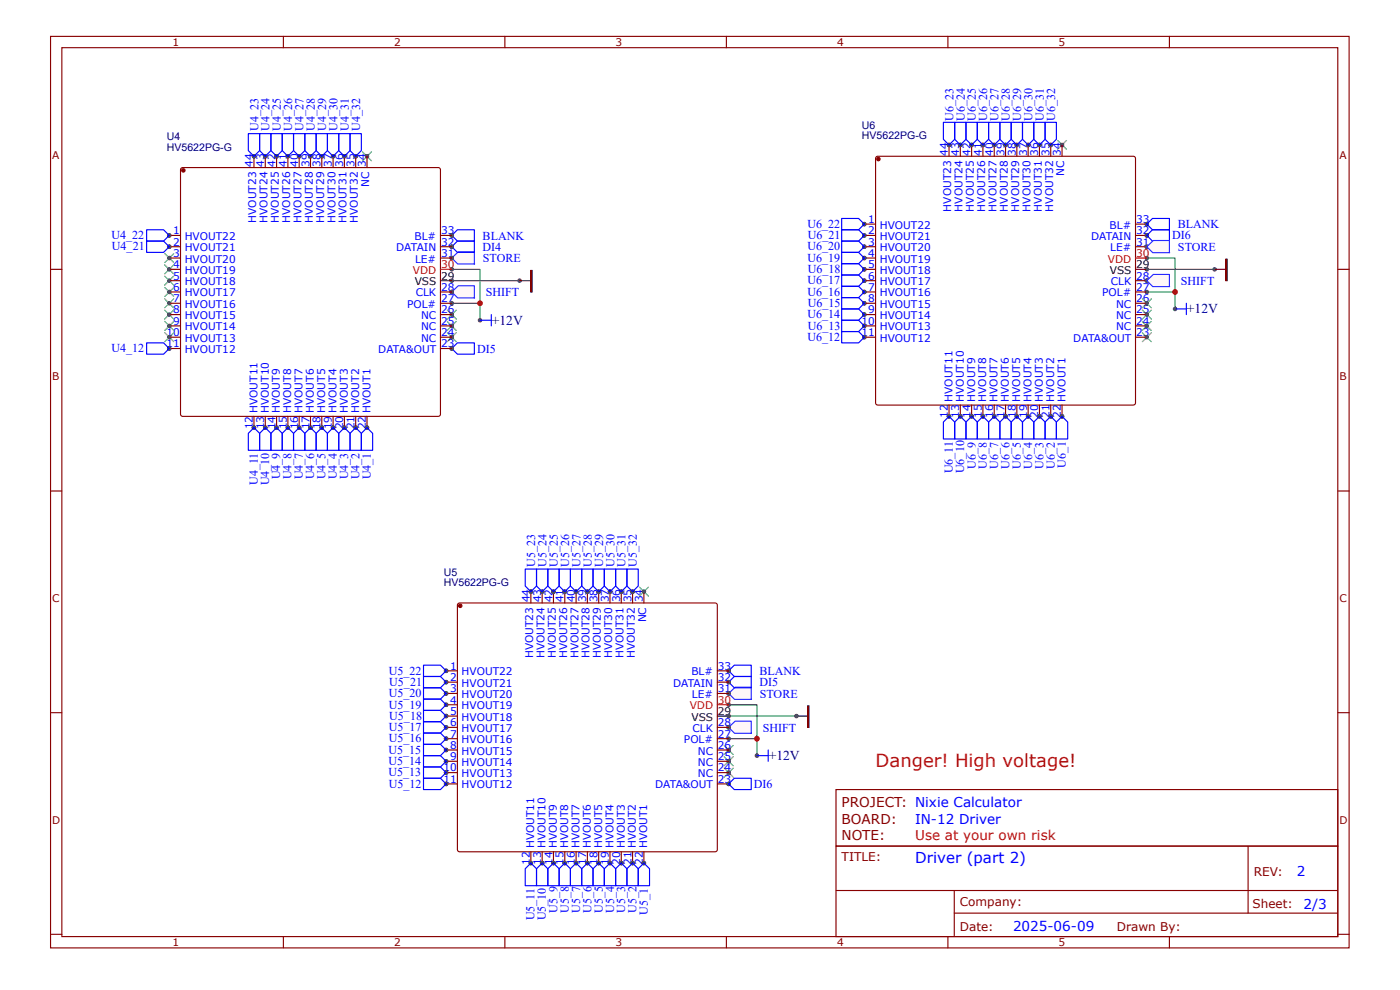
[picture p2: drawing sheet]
<svg xmlns="http://www.w3.org/2000/svg" width="297mm" height="210mm" viewBox="0 0 297 210" stroke-linecap="round" stroke-linejoin="round" font-family="sans-serif">
<defs><g id="words">
<text font-size="3.8" fill="#f00" x="185.8" y="162.6">Danger! High voltage!</text>
<text font-size="3.2" fill="#00f" x="194.1" y="183">Driver (part 2)</text>
<g font-size="2.9" fill="#000080">
<text x="104.4" y="68.8">+12V</text>
<text x="251.8" y="66.4">+12V</text>
<text x="163.1" y="161.1">+12V</text>
</g>
<g font-size="2.9" fill="#800">
<text x="178.6" y="171">PROJECT: Nixie Calculator</text>
<text x="178.6" y="174.6">BOARD:</text>
<text x="178.6" y="178.2">NOTE:</text>
</g>
<g font-size="2.9" fill="#00f">
<text x="194.1" y="174.6">IN-12 Driver</text>
<text x="275.1" y="185.7">2</text>
<text x="214.9" y="197.5">2025-06-09</text>
<text x="276.5" y="192.7">2/3</text>
</g>
<text font-size="2.9" fill="#f00" x="194.1" y="178.2">Use at your own risk</text>
<g font-size="2.6" fill="#00f">
<text x="54.8" y="27.8" transform="rotate(-90 54.8 27.8)">U4_23</text>
<text x="57.2" y="27.8" transform="rotate(-90 57.2 27.8)">U4_24</text>
<text x="59.6" y="27.8" transform="rotate(-90 59.6 27.8)">U4_25</text>
<text x="62" y="27.8" transform="rotate(-90 62 27.8)">U4_26</text>
<text x="64.4" y="27.8" transform="rotate(-90 64.4 27.8)">U4_27</text>
<text x="66.8" y="27.8" transform="rotate(-90 66.8 27.8)">U4_28</text>
<text x="69.2" y="27.8" transform="rotate(-90 69.2 27.8)">U4_29</text>
<text x="71.6" y="27.8" transform="rotate(-90 71.6 27.8)">U4_30</text>
<text x="74" y="27.8" transform="rotate(-90 74 27.8)">U4_31</text>
<text x="76.4" y="27.8" transform="rotate(-90 76.4 27.8)">U4_32</text>
<text x="202.3" y="25.6" transform="rotate(-90 202.3 25.6)">U6_23</text>
<text x="204.7" y="25.6" transform="rotate(-90 204.7 25.6)">U6_24</text>
<text x="207.1" y="25.6" transform="rotate(-90 207.1 25.6)">U6_25</text>
<text x="209.5" y="25.6" transform="rotate(-90 209.5 25.6)">U6_26</text>
<text x="211.9" y="25.6" transform="rotate(-90 211.9 25.6)">U6_27</text>
<text x="214.2" y="25.6" transform="rotate(-90 214.2 25.6)">U6_28</text>
<text x="216.6" y="25.6" transform="rotate(-90 216.6 25.6)">U6_29</text>
<text x="219" y="25.6" transform="rotate(-90 219 25.6)">U6_30</text>
<text x="221.4" y="25.6" transform="rotate(-90 221.4 25.6)">U6_31</text>
<text x="223.8" y="25.6" transform="rotate(-90 223.8 25.6)">U6_32</text>
<text x="23.7" y="50.7">U4_22</text>
<text x="23.7" y="53.1">U4_21</text>
<text x="102.3" y="53.2">DI4</text>
<text x="102.4" y="50.8">BLANK</text>
<text x="171.3" y="53.1">U6_20</text>
<text x="171.3" y="48.3">U6_22</text>
<text x="171.4" y="50.7">U6_21</text>
<text x="248.6" y="50.8">DI6</text>
<text x="249.8" y="48.4">BLANK</text>
<text x="249.9" y="53.2">STORE</text>
<text x="102.5" y="55.6">STORE</text>
<text x="171.3" y="55.5">U6_19</text>
<text x="171.4" y="57.9">U6_18</text>
<text x="103.1" y="62.8">SHIFT</text>
<text x="171.3" y="62.7">U6_16</text>
<text x="171.3" y="60.3">U6_17</text>
<text x="171.4" y="65.1">U6_15</text>
<text x="250.5" y="60.4">SHIFT</text>
<text x="171.3" y="67.5">U6_14</text>
<text x="171.4" y="69.9">U6_13</text>
<text x="23.7" y="74.7">U4_12</text>
<text x="101.2" y="74.8">DI5</text>
<text x="171.3" y="72.3">U6_12</text>
<text x="59.5" y="101.6" transform="rotate(-90 59.5 101.6)">U4_9</text>
<text x="61.9" y="101.6" transform="rotate(-90 61.9 101.6)">U4_8</text>
<text x="64.3" y="101.6" transform="rotate(-90 64.3 101.6)">U4_7</text>
<text x="66.7" y="101.6" transform="rotate(-90 66.7 101.6)">U4_6</text>
<text x="69.1" y="101.6" transform="rotate(-90 69.1 101.6)">U4_5</text>
<text x="71.5" y="101.6" transform="rotate(-90 71.5 101.6)">U4_4</text>
<text x="73.9" y="101.6" transform="rotate(-90 73.9 101.6)">U4_3</text>
<text x="76.3" y="101.6" transform="rotate(-90 76.3 101.6)">U4_2</text>
<text x="78.7" y="101.6" transform="rotate(-90 78.7 101.6)">U4_1</text>
<text x="202.1" y="100.3" transform="rotate(-90 202.1 100.3)">U6_11</text>
<text x="204.5" y="100.3" transform="rotate(-90 204.5 100.3)">U6_10</text>
<text x="207" y="99.5" transform="rotate(-90 207 99.5)">U6_9</text>
<text x="209.4" y="99.5" transform="rotate(-90 209.4 99.5)">U6_8</text>
<text x="211.8" y="99.5" transform="rotate(-90 211.8 99.5)">U6_7</text>
<text x="214.2" y="99.5" transform="rotate(-90 214.2 99.5)">U6_6</text>
<text x="216.6" y="99.5" transform="rotate(-90 216.6 99.5)">U6_5</text>
<text x="219" y="99.5" transform="rotate(-90 219 99.5)">U6_4</text>
<text x="221.4" y="99.5" transform="rotate(-90 221.4 99.5)">U6_3</text>
<text x="223.8" y="99.5" transform="rotate(-90 223.8 99.5)">U6_2</text>
<text x="226.1" y="99.2" transform="rotate(-90 226.1 99.2)">U6_1</text>
<text x="54.7" y="102.8" transform="rotate(-90 54.7 102.8)">U4_11</text>
<text x="57.1" y="102.9" transform="rotate(-90 57.1 102.9)">U4_10</text>
<text x="113.5" y="120.2" transform="rotate(-90 113.5 120.2)">U5_23</text>
<text x="115.9" y="120.2" transform="rotate(-90 115.9 120.2)">U5_24</text>
<text x="118.3" y="120.2" transform="rotate(-90 118.3 120.2)">U5_25</text>
<text x="120.7" y="120.2" transform="rotate(-90 120.7 120.2)">U5_26</text>
<text x="123.1" y="120.2" transform="rotate(-90 123.1 120.2)">U5_27</text>
<text x="125.5" y="120.2" transform="rotate(-90 125.5 120.2)">U5_28</text>
<text x="127.9" y="120.2" transform="rotate(-90 127.9 120.2)">U5_29</text>
<text x="130.3" y="120.2" transform="rotate(-90 130.3 120.2)">U5_30</text>
<text x="132.7" y="120.2" transform="rotate(-90 132.7 120.2)">U5_31</text>
<text x="135.1" y="120.2" transform="rotate(-90 135.1 120.2)">U5_32</text>
<text x="82.5" y="143">U5_22</text>
<text x="161.1" y="143.1">BLANK</text>
<text x="82.5" y="147.8">U5_20</text>
<text x="82.6" y="145.4">U5_21</text>
<text x="161.2" y="145.5">DI5</text>
<text x="161.2" y="147.9">STORE</text>
<text x="82.5" y="155">U5_17</text>
<text x="82.5" y="150.2">U5_19</text>
<text x="82.6" y="152.6">U5_18</text>
<text x="161.8" y="155.1">SHIFT</text>
<text x="82.4" y="159.8">U5_15</text>
<text x="82.5" y="157.4">U5_16</text>
<text x="82.4" y="164.6">U5_13</text>
<text x="82.4" y="162.2">U5_14</text>
<text x="82.5" y="167">U5_12</text>
<text x="159.9" y="167">DI6</text>
<text x="113.4" y="195.1" transform="rotate(-90 113.4 195.1)">U5_11</text>
<text x="115.8" y="195.1" transform="rotate(-90 115.8 195.1)">U5_10</text>
<text x="118.3" y="193.6" transform="rotate(-90 118.3 193.6)">U5_9</text>
<text x="120.7" y="193.6" transform="rotate(-90 120.7 193.6)">U5_8</text>
<text x="123.1" y="193.6" transform="rotate(-90 123.1 193.6)">U5_7</text>
<text x="125.5" y="193.6" transform="rotate(-90 125.5 193.6)">U5_6</text>
<text x="127.9" y="193.6" transform="rotate(-90 127.9 193.6)">U5_5</text>
<text x="130.3" y="193.6" transform="rotate(-90 130.3 193.6)">U5_4</text>
<text x="132.7" y="193.6" transform="rotate(-90 132.7 193.6)">U5_3</text>
<text x="135.1" y="193.6" transform="rotate(-90 135.1 193.6)">U5_2</text>
<text x="137.4" y="193.9" transform="rotate(-90 137.4 193.9)">U5_1</text>
</g>
<g font-size="2.6" fill="#800">
<text x="178.6" y="182.5">TITLE:</text>
<text x="266" y="185.7">REV:</text>
<text x="203.6" y="197.4">Date:</text>
<text x="203.6" y="192.2">Company:</text>
<text x="237" y="197.4">Drawn By:</text>
<text x="265.7" y="192.6">Sheet:</text>
</g>
<g font-size="2.2" fill="#800">
<text x="36.6" y="9.8">1</text>
<text x="83.6" y="9.8">2</text>
<text x="130.6" y="9.8">3</text>
<text x="177.6" y="9.8">4</text>
<text x="224.6" y="9.8">5</text>
<text x="11.1" y="33.6">A</text>
<text x="284.2" y="33.6">A</text>
<text x="11.1" y="80.6">B</text>
<text x="284.2" y="80.6">B</text>
<text x="11.1" y="127.6">C</text>
<text x="284.2" y="127.6">C</text>
<text x="11.1" y="174.6">D</text>
<text x="284.2" y="174.6">D</text>
<text x="36.6" y="200.6">1</text>
<text x="83.6" y="200.6">2</text>
<text x="130.6" y="200.6">3</text>
<text x="177.6" y="200.6">4</text>
<text x="224.6" y="200.6">5</text>
</g>
<g font-size="2.2" fill="#000080">
<text x="35.4" y="29.7">U4</text>
<text x="182.9" y="29.5">HV5622PG-G</text>
<text x="182.9" y="27.3">U6</text>
<text x="35.4" y="31.9">HV5622PG-G</text>
<text x="94.2" y="124.2">HV5622PG-G</text>
<text x="94.2" y="122.1">U5</text>
</g>
<g font-size="2.2" fill="#00f">
<text x="53.6" y="35.4" transform="rotate(-90 53.6 35.4)">44</text>
<text x="56" y="35.4" transform="rotate(-90 56 35.4)">43</text>
<text x="58.4" y="35.4" transform="rotate(-90 58.4 35.4)">42</text>
<text x="60.8" y="35.4" transform="rotate(-90 60.8 35.4)">41</text>
<text x="63.2" y="35.4" transform="rotate(-90 63.2 35.4)">40</text>
<text x="65.6" y="35.4" transform="rotate(-90 65.6 35.4)">39</text>
<text x="68" y="35.4" transform="rotate(-90 68 35.4)">38</text>
<text x="70.4" y="35.4" transform="rotate(-90 70.4 35.4)">37</text>
<text x="72.8" y="35.4" transform="rotate(-90 72.8 35.4)">36</text>
<text x="75.2" y="35.4" transform="rotate(-90 75.2 35.4)">35</text>
<text x="77.6" y="35.4" transform="rotate(-90 77.6 35.4)">34</text>
<text x="201.1" y="33" transform="rotate(-90 201.1 33)">44</text>
<text x="203.5" y="33" transform="rotate(-90 203.5 33)">43</text>
<text x="205.9" y="33" transform="rotate(-90 205.9 33)">42</text>
<text x="208.3" y="33" transform="rotate(-90 208.3 33)">41</text>
<text x="210.7" y="33" transform="rotate(-90 210.7 33)">40</text>
<text x="213.1" y="33" transform="rotate(-90 213.1 33)">39</text>
<text x="215.5" y="33" transform="rotate(-90 215.5 33)">38</text>
<text x="217.9" y="33" transform="rotate(-90 217.9 33)">37</text>
<text x="220.3" y="33" transform="rotate(-90 220.3 33)">36</text>
<text x="222.7" y="33" transform="rotate(-90 222.7 33)">35</text>
<text x="225.1" y="33" transform="rotate(-90 225.1 33)">34</text>
<text x="78.3" y="39.7" transform="rotate(-90 78.3 39.7)">NC</text>
<text x="225.8" y="37.3" transform="rotate(-90 225.8 37.3)">NC</text>
<text x="54.4" y="47.2" transform="rotate(-90 54.4 47.2)">HVOUT23</text>
<text x="56.8" y="47.2" transform="rotate(-90 56.8 47.2)">HVOUT24</text>
<text x="59.2" y="47.2" transform="rotate(-90 59.2 47.2)">HVOUT25</text>
<text x="61.6" y="47.2" transform="rotate(-90 61.6 47.2)">HVOUT26</text>
<text x="64" y="47.2" transform="rotate(-90 64 47.2)">HVOUT27</text>
<text x="66.4" y="47.2" transform="rotate(-90 66.4 47.2)">HVOUT28</text>
<text x="68.7" y="47.2" transform="rotate(-90 68.7 47.2)">HVOUT29</text>
<text x="71.1" y="47.2" transform="rotate(-90 71.1 47.2)">HVOUT30</text>
<text x="73.5" y="47.2" transform="rotate(-90 73.5 47.2)">HVOUT31</text>
<text x="75.9" y="47.2" transform="rotate(-90 75.9 47.2)">HVOUT32</text>
<text x="184.2" y="47.3">1</text>
<text x="201.8" y="44.9" transform="rotate(-90 201.8 44.9)">HVOUT23</text>
<text x="204.2" y="44.8" transform="rotate(-90 204.2 44.8)">HVOUT24</text>
<text x="206.6" y="44.9" transform="rotate(-90 206.6 44.9)">HVOUT25</text>
<text x="209" y="44.8" transform="rotate(-90 209 44.8)">HVOUT26</text>
<text x="211.4" y="44.8" transform="rotate(-90 211.4 44.8)">HVOUT27</text>
<text x="213.8" y="44.9" transform="rotate(-90 213.8 44.9)">HVOUT28</text>
<text x="216.2" y="44.8" transform="rotate(-90 216.2 44.8)">HVOUT29</text>
<text x="218.6" y="44.9" transform="rotate(-90 218.6 44.9)">HVOUT30</text>
<text x="221" y="44.8" transform="rotate(-90 221 44.8)">HVOUT31</text>
<text x="223.4" y="44.8" transform="rotate(-90 223.4 44.8)">HVOUT32</text>
<text x="241" y="47.3">33</text>
<text x="36.8" y="49.7">1</text>
<text x="36.8" y="52.1">2</text>
<text x="39.2" y="50.9">HVOUT22</text>
<text x="39.2" y="53.3">HVOUT21</text>
<text x="84" y="53.3">DATAIN</text>
<text x="87.9" y="50.9">BL#</text>
<text x="93.6" y="52.1">32</text>
<text x="93.6" y="49.7">33</text>
<text x="184.2" y="49.7">2</text>
<text x="184.2" y="52.1">3</text>
<text x="186.6" y="48.5">HVOUT22</text>
<text x="186.6" y="50.9">HVOUT21</text>
<text x="186.6" y="53.3">HVOUT20</text>
<text x="231.5" y="50.9">DATAIN</text>
<text x="235.4" y="48.5">BL#</text>
<text x="235.5" y="53.3">LE#</text>
<text x="241" y="52.1">31</text>
<text x="241" y="49.7">32</text>
<text x="36.8" y="54.5">3</text>
<text x="36.8" y="56.9">4</text>
<text x="36.8" y="59.3">5</text>
<text x="39.2" y="55.7">HVOUT20</text>
<text x="39.2" y="58.1">HVOUT19</text>
<text x="88.1" y="55.7">LE#</text>
<text x="93.6" y="54.5">31</text>
<text x="184.2" y="54.5">4</text>
<text x="184.2" y="56.9">5</text>
<text x="184.2" y="59.3">6</text>
<text x="186.6" y="55.7">HVOUT19</text>
<text x="186.6" y="58.1">HVOUT18</text>
<text x="241" y="59.3">28</text>
<text x="36.8" y="61.7">6</text>
<text x="36.8" y="64.1">7</text>
<text x="39.2" y="60.5">HVOUT18</text>
<text x="39.2" y="62.9">HVOUT17</text>
<text x="39.2" y="65.3">HVOUT16</text>
<text x="86.4" y="65.3">POL#</text>
<text x="88.2" y="62.9">CLK</text>
<text x="93.6" y="64.1">27</text>
<text x="93.6" y="61.7">28</text>
<text x="184.2" y="61.7">7</text>
<text x="184.2" y="64.1">8</text>
<text x="186.6" y="60.5">HVOUT17</text>
<text x="186.6" y="62.9">HVOUT16</text>
<text x="186.6" y="65.3">HVOUT15</text>
<text x="233.8" y="62.9">POL#</text>
<text x="235.7" y="60.5">CLK</text>
<text x="236.8" y="65.3">NC</text>
<text x="241" y="64.1">26</text>
<text x="241" y="61.7">27</text>
<text x="35.3" y="71.3">10</text>
<text x="36.8" y="66.5">8</text>
<text x="36.8" y="68.9">9</text>
<text x="39.2" y="67.7">HVOUT15</text>
<text x="39.2" y="70.1">HVOUT14</text>
<text x="89.3" y="70.1">NC</text>
<text x="89.3" y="67.7">NC</text>
<text x="93.6" y="71.3">24</text>
<text x="93.6" y="68.9">25</text>
<text x="93.6" y="66.5">26</text>
<text x="182.8" y="68.9">10</text>
<text x="182.8" y="71.3">11</text>
<text x="184.2" y="66.5">9</text>
<text x="186.6" y="67.7">HVOUT14</text>
<text x="186.6" y="70.1">HVOUT13</text>
<text x="236.8" y="70.1">NC</text>
<text x="236.8" y="67.7">NC</text>
<text x="241" y="71.3">23</text>
<text x="241" y="68.9">24</text>
<text x="241" y="66.5">25</text>
<text x="35.3" y="73.7">11</text>
<text x="39.2" y="72.5">HVOUT13</text>
<text x="39.2" y="74.8">HVOUT12</text>
<text x="80.2" y="74.8">DATA&amp;OUT</text>
<text x="89.3" y="72.5">NC</text>
<text x="93.6" y="73.7">23</text>
<text x="186.6" y="72.5">HVOUT12</text>
<text x="227.7" y="72.5">DATA&amp;OUT</text>
<text x="54.6" y="87.6" transform="rotate(-90 54.6 87.6)">HVOUT11</text>
<text x="57" y="87.6" transform="rotate(-90 57 87.6)">HVOUT10</text>
<text x="59.4" y="87.6" transform="rotate(-90 59.4 87.6)">HVOUT9</text>
<text x="61.8" y="87.6" transform="rotate(-90 61.8 87.6)">HVOUT8</text>
<text x="64.2" y="87.6" transform="rotate(-90 64.2 87.6)">HVOUT7</text>
<text x="66.6" y="87.6" transform="rotate(-90 66.6 87.6)">HVOUT6</text>
<text x="69" y="87.6" transform="rotate(-90 69 87.6)">HVOUT5</text>
<text x="71.4" y="87.6" transform="rotate(-90 71.4 87.6)">HVOUT4</text>
<text x="73.8" y="87.6" transform="rotate(-90 73.8 87.6)">HVOUT3</text>
<text x="76.2" y="87.6" transform="rotate(-90 76.2 87.6)">HVOUT2</text>
<text x="78.6" y="87.6" transform="rotate(-90 78.6 87.6)">HVOUT1</text>
<text x="201.1" y="88.6" transform="rotate(-90 201.1 88.6)">12</text>
<text x="202.1" y="85.2" transform="rotate(-90 202.1 85.2)">HVOUT11</text>
<text x="203.5" y="88.6" transform="rotate(-90 203.5 88.6)">13</text>
<text x="204.5" y="85.2" transform="rotate(-90 204.5 85.2)">HVOUT10</text>
<text x="205.9" y="88.6" transform="rotate(-90 205.9 88.6)">14</text>
<text x="206.9" y="85.2" transform="rotate(-90 206.9 85.2)">HVOUT9</text>
<text x="208.3" y="88.6" transform="rotate(-90 208.3 88.6)">15</text>
<text x="209.3" y="85.2" transform="rotate(-90 209.3 85.2)">HVOUT8</text>
<text x="210.7" y="88.6" transform="rotate(-90 210.7 88.6)">16</text>
<text x="211.6" y="85.2" transform="rotate(-90 211.6 85.2)">HVOUT7</text>
<text x="213.1" y="88.6" transform="rotate(-90 213.1 88.6)">17</text>
<text x="214" y="85.2" transform="rotate(-90 214 85.2)">HVOUT6</text>
<text x="215.5" y="88.6" transform="rotate(-90 215.5 88.6)">18</text>
<text x="216.4" y="85.2" transform="rotate(-90 216.4 85.2)">HVOUT5</text>
<text x="217.9" y="88.6" transform="rotate(-90 217.9 88.6)">19</text>
<text x="218.8" y="85.2" transform="rotate(-90 218.8 85.2)">HVOUT4</text>
<text x="220.3" y="88.6" transform="rotate(-90 220.3 88.6)">20</text>
<text x="221.2" y="85.2" transform="rotate(-90 221.2 85.2)">HVOUT3</text>
<text x="222.7" y="88.6" transform="rotate(-90 222.7 88.6)">21</text>
<text x="223.6" y="85.2" transform="rotate(-90 223.6 85.2)">HVOUT2</text>
<text x="225.1" y="88.6" transform="rotate(-90 225.1 88.6)">22</text>
<text x="226" y="85.2" transform="rotate(-90 226 85.2)">HVOUT1</text>
<text x="53.6" y="91" transform="rotate(-90 53.6 91)">12</text>
<text x="56" y="91" transform="rotate(-90 56 91)">13</text>
<text x="58.4" y="91" transform="rotate(-90 58.4 91)">14</text>
<text x="60.8" y="91" transform="rotate(-90 60.8 91)">15</text>
<text x="63.2" y="91" transform="rotate(-90 63.2 91)">16</text>
<text x="65.6" y="91" transform="rotate(-90 65.6 91)">17</text>
<text x="68" y="91" transform="rotate(-90 68 91)">18</text>
<text x="70.4" y="91" transform="rotate(-90 70.4 91)">19</text>
<text x="72.8" y="91" transform="rotate(-90 72.8 91)">20</text>
<text x="75.2" y="91" transform="rotate(-90 75.2 91)">21</text>
<text x="77.6" y="91" transform="rotate(-90 77.6 91)">22</text>
<text x="112.4" y="127.7" transform="rotate(-90 112.4 127.7)">44</text>
<text x="114.8" y="127.7" transform="rotate(-90 114.8 127.7)">43</text>
<text x="117.2" y="127.7" transform="rotate(-90 117.2 127.7)">42</text>
<text x="119.6" y="127.7" transform="rotate(-90 119.6 127.7)">41</text>
<text x="122" y="127.7" transform="rotate(-90 122 127.7)">40</text>
<text x="124.4" y="127.7" transform="rotate(-90 124.4 127.7)">39</text>
<text x="126.8" y="127.7" transform="rotate(-90 126.8 127.7)">38</text>
<text x="129.2" y="127.7" transform="rotate(-90 129.2 127.7)">37</text>
<text x="131.6" y="127.7" transform="rotate(-90 131.6 127.7)">36</text>
<text x="134" y="127.7" transform="rotate(-90 134 127.7)">35</text>
<text x="136.4" y="127.7" transform="rotate(-90 136.4 127.7)">34</text>
<text x="137.1" y="132" transform="rotate(-90 137.1 132)">NC</text>
<text x="95.5" y="142">1</text>
<text x="97.9" y="143.2">HVOUT22</text>
<text x="113.1" y="139.6" transform="rotate(-90 113.1 139.6)">HVOUT23</text>
<text x="115.5" y="139.6" transform="rotate(-90 115.5 139.6)">HVOUT24</text>
<text x="117.9" y="139.6" transform="rotate(-90 117.9 139.6)">HVOUT25</text>
<text x="120.3" y="139.6" transform="rotate(-90 120.3 139.6)">HVOUT26</text>
<text x="122.7" y="139.6" transform="rotate(-90 122.7 139.6)">HVOUT27</text>
<text x="125.1" y="139.6" transform="rotate(-90 125.1 139.6)">HVOUT28</text>
<text x="127.5" y="139.6" transform="rotate(-90 127.5 139.6)">HVOUT29</text>
<text x="129.9" y="139.6" transform="rotate(-90 129.9 139.6)">HVOUT30</text>
<text x="132.3" y="139.6" transform="rotate(-90 132.3 139.6)">HVOUT31</text>
<text x="134.7" y="139.6" transform="rotate(-90 134.7 139.6)">HVOUT32</text>
<text x="146.7" y="143.2">BL#</text>
<text x="152.3" y="142">33</text>
<text x="95.5" y="144.4">2</text>
<text x="95.5" y="146.8">3</text>
<text x="95.5" y="149.2">4</text>
<text x="97.9" y="145.6">HVOUT21</text>
<text x="97.9" y="148">HVOUT20</text>
<text x="142.8" y="145.6">DATAIN</text>
<text x="146.8" y="148">LE#</text>
<text x="152.3" y="146.8">31</text>
<text x="152.3" y="144.4">32</text>
<text x="95.5" y="151.6">5</text>
<text x="95.5" y="154">6</text>
<text x="97.9" y="150.4">HVOUT19</text>
<text x="97.9" y="152.8">HVOUT18</text>
<text x="97.9" y="155.2">HVOUT17</text>
<text x="146.9" y="155.2">CLK</text>
<text x="152.3" y="154">28</text>
<text x="95.5" y="156.4">7</text>
<text x="95.5" y="158.8">8</text>
<text x="95.5" y="161.2">9</text>
<text x="97.9" y="157.6">HVOUT16</text>
<text x="97.9" y="160">HVOUT15</text>
<text x="145.1" y="157.6">POL#</text>
<text x="148.1" y="160">NC</text>
<text x="152.3" y="161.2">25</text>
<text x="152.3" y="158.8">26</text>
<text x="152.3" y="156.4">27</text>
<text x="94.1" y="163.6">10</text>
<text x="94.1" y="166">11</text>
<text x="97.9" y="162.4">HVOUT14</text>
<text x="97.9" y="164.8">HVOUT13</text>
<text x="97.9" y="167.2">HVOUT12</text>
<text x="139" y="167.2">DATA&amp;OUT</text>
<text x="148.1" y="164.8">NC</text>
<text x="148.1" y="162.4">NC</text>
<text x="152.3" y="166">23</text>
<text x="152.3" y="163.6">24</text>
<text x="113.3" y="179.9" transform="rotate(-90 113.3 179.9)">HVOUT11</text>
<text x="115.7" y="179.9" transform="rotate(-90 115.7 179.9)">HVOUT10</text>
<text x="118.1" y="179.9" transform="rotate(-90 118.1 179.9)">HVOUT9</text>
<text x="120.5" y="179.9" transform="rotate(-90 120.5 179.9)">HVOUT8</text>
<text x="122.9" y="179.9" transform="rotate(-90 122.9 179.9)">HVOUT7</text>
<text x="125.3" y="179.9" transform="rotate(-90 125.3 179.9)">HVOUT6</text>
<text x="127.7" y="179.9" transform="rotate(-90 127.7 179.9)">HVOUT5</text>
<text x="130.1" y="179.9" transform="rotate(-90 130.1 179.9)">HVOUT4</text>
<text x="132.5" y="179.9" transform="rotate(-90 132.5 179.9)">HVOUT3</text>
<text x="134.9" y="179.9" transform="rotate(-90 134.9 179.9)">HVOUT2</text>
<text x="137.3" y="179.9" transform="rotate(-90 137.3 179.9)">HVOUT1</text>
<text x="112.4" y="183.3" transform="rotate(-90 112.4 183.3)">12</text>
<text x="114.8" y="183.3" transform="rotate(-90 114.8 183.3)">13</text>
<text x="117.2" y="183.3" transform="rotate(-90 117.2 183.3)">14</text>
<text x="119.6" y="183.3" transform="rotate(-90 119.6 183.3)">15</text>
<text x="122" y="183.3" transform="rotate(-90 122 183.3)">16</text>
<text x="124.4" y="183.3" transform="rotate(-90 124.4 183.3)">17</text>
<text x="126.8" y="183.3" transform="rotate(-90 126.8 183.3)">18</text>
<text x="129.2" y="183.3" transform="rotate(-90 129.2 183.3)">19</text>
<text x="131.6" y="183.3" transform="rotate(-90 131.6 183.3)">20</text>
<text x="134" y="183.3" transform="rotate(-90 134 183.3)">21</text>
<text x="136.4" y="183.3" transform="rotate(-90 136.4 183.3)">22</text>
</g>
<g font-size="2.2" fill="#f00">
<text x="87.6" y="58.1">VDD</text>
<text x="93.6" y="56.9">30</text>
<text x="235" y="55.7">VDD</text>
<text x="241" y="54.5">30</text>
<text x="152.3" y="149.2">30</text>
<text x="146.3" y="150.4">VDD</text>
</g>
<g font-size="2.2">
<text x="93.6" y="59.3">29</text>
<text x="235.4" y="58.1">VSS</text>
<text x="241" y="56.9">29</text>
<text x="88" y="60.5">VSS</text>
<text x="146.7" y="152.8">VSS</text>
<text x="152.3" y="151.6">29</text>
</g>
</g></defs>
<g fill="none" stroke="#800" stroke-width=".24">
<path d="M10.7 7.7h275.5v193.3h-275.5zM13.1 10.1h270.7v188.5h-270.7zM60.1 7.7v2.4M107.1 7.7v2.4M154.1 7.7v2.4M201.1 7.7v2.4M248.1 7.7v2.4M10.7 57.1h2.4M283.8 57.1h2.4M10.7 104.1h2.4M283.8 104.1h2.4M10.7 151.1h2.4"/>
<path d="M283.8 151.1h2.4M177.4 179.4h106.4v19.2h-106.4zM177.4 167.4h106.4v12h-106.4zM264.8 179.4v14.2M10.7 198.1h2.4M60.1 198.6v2.4M107.1 198.6v2.4M154.1 198.6v2.4M177.4 188.8h106.3M201.1 198.6v2.4M202.4 193.6h81.3M202.4 188.8v9.6"/>
<path d="M248.1 198.6v2.4M283.8 198.1h2.4"/>
</g>
<circle cx="154.6" cy="142.2" r=".48" fill="#4f4f4f"/>
<path d="M154.6 142.2l1.2-1.2h3.6v2.4h-3.6z" fill="none" stroke="#00f" stroke-width=".24"/>
<circle cx="95.8" cy="49.9" r=".48" fill="#4f4f4f"/>
<path d="M95.8 49.9l1.2-1.2h3.6v2.4h-3.6z" fill="none" stroke="#00f" stroke-width=".24"/>
<path d="M94.9 65.7l1.9 2M94.9 68.1l1.9 2M94.9 70.5l1.9 2M96.8 65.7l-1.9 2M96.8 68.1l-1.9 2M96.8 70.5l-1.9 2" fill="none" stroke="#3c3" stroke-width=".24"/>
<path d="M95.8 57.1h6v7.2M95.8 64.3h6v3.6" fill="none" stroke="#080" stroke-width=".24"/>
<circle cx="101.8" cy="67.9" r=".48" fill="#4f4f4f"/>
<path d="M101.8 67.9h2.4M104.2 66.7v2.4" fill="none" stroke="#00f" stroke-width=".24"/>
<path d="M95.8 59.5h14.4" fill="none" stroke="#080" stroke-width=".24"/>
<circle cx="110.2" cy="59.5" r=".48" fill="#4f4f4f"/>
<path d="M110.2 59.5h2.4M112.6 57.3h.3v4.6h-.3zM112.7 57.3v4.6" fill="none" stroke="#000" stroke-width=".24"/>
<circle cx="95.8" cy="54.7" r=".48" fill="#4f4f4f"/>
<path d="M95.8 54.7l1.4-1.3h3.4l.1 2.6h-3.6z" fill="#fff7f8"/>
<path d="M100.6 56v-2.6h-3.4l-1.4 1.3 1.3 1.3h3.6" fill="none" stroke="#430aff" stroke-width=".24"/>
<circle cx="95.8" cy="61.9" r=".48" fill="#4f4f4f"/>
<path d="M95.8 61.9l1.4-1.3h3.4l.1 2.6h-3.6z" fill="#fff7f8"/>
<path d="M100.6 63.2v-2.6h-3.4l-1.4 1.3 1.3 1.3h3.6" fill="none" stroke="#430aff" stroke-width=".24"/>
<circle cx="95.8" cy="73.9" r=".48" fill="#4f4f4f"/>
<path d="M95.8 73.9l1.2-1.2h3.6v2.4h-3.6z" fill="none" stroke="#00f" stroke-width=".24"/>
<circle cx="95.8" cy="52.3" r=".48" fill="#4f4f4f"/>
<path d="M97 51.1h3.6v2.4h-3.6l-1.2-1.2z" fill="none" stroke="#00f" stroke-width=".24"/>
<path d="M76.9 32.2l1.9 1.9M78.8 32.2l-1.9 1.9" fill="none" stroke="#3c3" stroke-width=".24"/>
<path d="M38.4 35.7l.4-.2h54.2l.3 .2 .1 .3v51.8l-.1 .3-.3 .2h-54.2l-.4-.2-.1-.3v-51.8z" fill="none" stroke="#800" stroke-width=".24"/>
<circle cx="38.9" cy="36.1" r=".36" fill="#800"/>
<circle cx="38.9" cy="36.1" r=".36" fill="none" stroke="#800" stroke-width=".24"/>
<circle cx="35.9" cy="49.9" r=".48" fill="#4f4f4f"/>
<path d="M35.9 49.9h2.4" fill="none" stroke="#800" stroke-width=".24"/>
<circle cx="35.9" cy="52.3" r=".48" fill="#4f4f4f"/>
<path d="M35.9 52.3h2.4" fill="none" stroke="#800" stroke-width=".24"/>
<circle cx="35.9" cy="54.7" r=".48" fill="#4f4f4f"/>
<path d="M35.9 54.7h2.4" fill="none" stroke="#800" stroke-width=".24"/>
<circle cx="35.9" cy="57.1" r=".48" fill="#4f4f4f"/>
<path d="M35.9 57.1h2.4" fill="none" stroke="#800" stroke-width=".24"/>
<circle cx="35.9" cy="59.5" r=".48" fill="#4f4f4f"/>
<path d="M35.9 59.5h2.4" fill="none" stroke="#800" stroke-width=".24"/>
<circle cx="35.9" cy="61.9" r=".48" fill="#4f4f4f"/>
<path d="M35.9 61.9h2.4" fill="none" stroke="#800" stroke-width=".24"/>
<circle cx="35.9" cy="64.3" r=".48" fill="#4f4f4f"/>
<path d="M35.9 64.3h2.4" fill="none" stroke="#800" stroke-width=".24"/>
<circle cx="35.9" cy="66.7" r=".48" fill="#4f4f4f"/>
<path d="M35.9 66.7h2.4" fill="none" stroke="#800" stroke-width=".24"/>
<circle cx="35.9" cy="69.1" r=".48" fill="#4f4f4f"/>
<path d="M35.9 69.1h2.4" fill="none" stroke="#800" stroke-width=".24"/>
<circle cx="35.9" cy="71.5" r=".48" fill="#4f4f4f"/>
<path d="M35.9 71.5h2.4" fill="none" stroke="#800" stroke-width=".24"/>
<circle cx="35.9" cy="73.9" r=".48" fill="#4f4f4f"/>
<path d="M35.9 73.9h2.4" fill="none" stroke="#800" stroke-width=".24"/>
<circle cx="53.9" cy="90.7" r=".48" fill="#4f4f4f"/>
<path d="M53.9 88.3v2.4" fill="none" stroke="#800" stroke-width=".24"/>
<circle cx="56.3" cy="90.7" r=".48" fill="#4f4f4f"/>
<path d="M56.3 88.3v2.4" fill="none" stroke="#800" stroke-width=".24"/>
<circle cx="58.7" cy="90.7" r=".48" fill="#4f4f4f"/>
<path d="M58.7 88.3v2.4" fill="none" stroke="#800" stroke-width=".24"/>
<circle cx="61.1" cy="90.7" r=".48" fill="#4f4f4f"/>
<path d="M61.1 88.3v2.4" fill="none" stroke="#800" stroke-width=".24"/>
<circle cx="63.5" cy="90.7" r=".48" fill="#4f4f4f"/>
<path d="M63.5 88.3v2.4" fill="none" stroke="#800" stroke-width=".24"/>
<circle cx="65.9" cy="90.7" r=".48" fill="#4f4f4f"/>
<path d="M65.9 88.3v2.4" fill="none" stroke="#800" stroke-width=".24"/>
<circle cx="68.3" cy="90.7" r=".48" fill="#4f4f4f"/>
<path d="M68.3 88.3v2.4" fill="none" stroke="#800" stroke-width=".24"/>
<circle cx="70.7" cy="90.7" r=".48" fill="#4f4f4f"/>
<path d="M70.7 88.3v2.4" fill="none" stroke="#800" stroke-width=".24"/>
<circle cx="73.1" cy="90.7" r=".48" fill="#4f4f4f"/>
<path d="M73.1 88.3v2.4" fill="none" stroke="#800" stroke-width=".24"/>
<circle cx="75.5" cy="90.7" r=".48" fill="#4f4f4f"/>
<path d="M75.5 88.3v2.4" fill="none" stroke="#800" stroke-width=".24"/>
<circle cx="77.9" cy="90.7" r=".48" fill="#4f4f4f"/>
<path d="M77.9 88.3v2.4" fill="none" stroke="#800" stroke-width=".24"/>
<circle cx="95.8" cy="73.9" r=".48" fill="#4f4f4f"/>
<path d="M93.4 73.9h2.4" fill="none" stroke="#800" stroke-width=".24"/>
<circle cx="95.8" cy="71.5" r=".48" fill="#4f4f4f"/>
<path d="M93.4 71.5h2.4" fill="none" stroke="#800" stroke-width=".24"/>
<circle cx="95.8" cy="69.1" r=".48" fill="#4f4f4f"/>
<path d="M93.4 69.1h2.4" fill="none" stroke="#800" stroke-width=".24"/>
<circle cx="95.8" cy="66.7" r=".48" fill="#4f4f4f"/>
<path d="M93.4 66.7h2.4" fill="none" stroke="#800" stroke-width=".24"/>
<circle cx="95.8" cy="64.3" r=".48" fill="#4f4f4f"/>
<path d="M93.4 64.3h2.4" fill="none" stroke="#800" stroke-width=".24"/>
<circle cx="95.8" cy="61.9" r=".48" fill="#4f4f4f"/>
<path d="M93.4 61.9h2.4" fill="none" stroke="#800" stroke-width=".24"/>
<circle cx="95.8" cy="59.5" r=".48" fill="#4f4f4f"/>
<path d="M93.4 59.5h2.4" fill="none" stroke="#000" stroke-width=".24"/>
<circle cx="95.8" cy="57.1" r=".48" fill="#4f4f4f"/>
<path d="M93.4 57.1h2.4" fill="none" stroke="#f00" stroke-width=".24"/>
<circle cx="95.8" cy="54.7" r=".48" fill="#4f4f4f"/>
<path d="M93.4 54.7h2.4" fill="none" stroke="#800" stroke-width=".24"/>
<circle cx="95.8" cy="52.3" r=".48" fill="#4f4f4f"/>
<path d="M93.4 52.3h2.4" fill="none" stroke="#800" stroke-width=".24"/>
<circle cx="95.8" cy="49.9" r=".48" fill="#4f4f4f"/>
<path d="M93.4 49.9h2.4" fill="none" stroke="#800" stroke-width=".24"/>
<circle cx="77.9" cy="33.1" r=".48" fill="#4f4f4f"/>
<path d="M77.9 33.1v2.4" fill="none" stroke="#800" stroke-width=".24"/>
<circle cx="75.5" cy="33.1" r=".48" fill="#4f4f4f"/>
<path d="M75.5 33.1v2.4" fill="none" stroke="#800" stroke-width=".24"/>
<circle cx="73.1" cy="33.1" r=".48" fill="#4f4f4f"/>
<path d="M73.1 33.1v2.4" fill="none" stroke="#800" stroke-width=".24"/>
<circle cx="70.7" cy="33.1" r=".48" fill="#4f4f4f"/>
<path d="M70.7 33.1v2.4" fill="none" stroke="#800" stroke-width=".24"/>
<circle cx="68.3" cy="33.1" r=".48" fill="#4f4f4f"/>
<path d="M68.3 33.1v2.4" fill="none" stroke="#800" stroke-width=".24"/>
<circle cx="65.9" cy="33.1" r=".48" fill="#4f4f4f"/>
<path d="M65.9 33.1v2.4" fill="none" stroke="#800" stroke-width=".24"/>
<circle cx="63.5" cy="33.1" r=".48" fill="#4f4f4f"/>
<path d="M63.5 33.1v2.4" fill="none" stroke="#800" stroke-width=".24"/>
<circle cx="61.1" cy="33.1" r=".48" fill="#4f4f4f"/>
<path d="M61.1 33.1v2.4" fill="none" stroke="#800" stroke-width=".24"/>
<circle cx="58.7" cy="33.1" r=".48" fill="#4f4f4f"/>
<path d="M58.7 33.1v2.4" fill="none" stroke="#800" stroke-width=".24"/>
<circle cx="56.3" cy="33.1" r=".48" fill="#4f4f4f"/>
<path d="M56.3 33.1v2.4" fill="none" stroke="#800" stroke-width=".24"/>
<circle cx="53.9" cy="33.1" r=".48" fill="#4f4f4f"/>
<path d="M53.9 33.1v2.4" fill="none" stroke="#800" stroke-width=".24"/>
<path d="M153.6 158l1.9 2M155.5 158l-1.9 2M153.6 160.4l1.9 2M153.6 162.8l1.9 2M155.5 160.4l-1.9 2M155.5 162.8l-1.9 2" fill="none" stroke="#3c3" stroke-width=".24"/>
<path d="M154.6 149.4h6v7.2M154.6 156.6h6v3.6" fill="none" stroke="#080" stroke-width=".24"/>
<circle cx="160.6" cy="160.2" r=".48" fill="#4f4f4f"/>
<path d="M163 159v2.4M160.6 160.2h2.4" fill="none" stroke="#00f" stroke-width=".24"/>
<path d="M154.6 151.8h14.4" fill="none" stroke="#080" stroke-width=".24"/>
<circle cx="169" cy="151.8" r=".48" fill="#4f4f4f"/>
<path d="M169 151.8h2.4M171.4 149.7h.2v4.5h-.2zM171.5 149.7v4.5" fill="none" stroke="#000" stroke-width=".24"/>
<circle cx="154.6" cy="147" r=".48" fill="#4f4f4f"/>
<path d="M154.6 147l1.4-1.3h3.4v2.6h-3.6z" fill="#fff7f8"/>
<path d="M159.4 148.3v-2.6h-3.4l-1.4 1.3 1.2 1.3h3.6" fill="none" stroke="#430aff" stroke-width=".24"/>
<circle cx="154.6" cy="154.2" r=".48" fill="#4f4f4f"/>
<path d="M154.6 154.2l1.4-1.3h3.4v2.6h-3.6z" fill="#fff7f8"/>
<path d="M159.4 155.5v-2.6h-3.4l-1.4 1.3 1.2 1.3h3.6" fill="none" stroke="#430aff" stroke-width=".24"/>
<circle cx="154.6" cy="144.6" r=".48" fill="#4f4f4f"/>
<path d="M154.6 144.6l1.2-1.2h3.6v2.4h-3.6z" fill="none" stroke="#00f" stroke-width=".24"/>
<path d="M97.2 128l.3-.2h54.2l.3 .2 .2 .3v51.8l-.2 .3-.3 .2h-54.2l-.3-.2-.2-.3v-51.8z" fill="none" stroke="#800" stroke-width=".24"/>
<circle cx="97.6" cy="128.4" r=".36" fill="#800"/>
<circle cx="97.6" cy="128.4" r=".36" fill="none" stroke="#800" stroke-width=".24"/>
<circle cx="94.6" cy="142.2" r=".48" fill="#4f4f4f"/>
<path d="M94.6 142.2h2.4" fill="none" stroke="#800" stroke-width=".24"/>
<circle cx="94.6" cy="144.6" r=".48" fill="#4f4f4f"/>
<path d="M94.6 144.6h2.4" fill="none" stroke="#800" stroke-width=".24"/>
<circle cx="94.6" cy="147" r=".48" fill="#4f4f4f"/>
<path d="M94.6 147h2.4" fill="none" stroke="#800" stroke-width=".24"/>
<circle cx="94.6" cy="149.4" r=".48" fill="#4f4f4f"/>
<path d="M94.6 149.4h2.4" fill="none" stroke="#800" stroke-width=".24"/>
<circle cx="94.6" cy="151.8" r=".48" fill="#4f4f4f"/>
<path d="M94.6 151.8h2.4" fill="none" stroke="#800" stroke-width=".24"/>
<circle cx="94.6" cy="154.2" r=".48" fill="#4f4f4f"/>
<path d="M94.6 154.2h2.4" fill="none" stroke="#800" stroke-width=".24"/>
<circle cx="94.6" cy="156.6" r=".48" fill="#4f4f4f"/>
<path d="M94.6 156.6h2.4" fill="none" stroke="#800" stroke-width=".24"/>
<circle cx="94.6" cy="159" r=".48" fill="#4f4f4f"/>
<path d="M94.6 159h2.4" fill="none" stroke="#800" stroke-width=".24"/>
<circle cx="94.6" cy="161.4" r=".48" fill="#4f4f4f"/>
<path d="M94.6 161.4h2.4" fill="none" stroke="#800" stroke-width=".24"/>
<circle cx="94.6" cy="163.8" r=".48" fill="#4f4f4f"/>
<path d="M94.6 163.8h2.4" fill="none" stroke="#800" stroke-width=".24"/>
<circle cx="94.6" cy="166.2" r=".48" fill="#4f4f4f"/>
<path d="M94.6 166.2h2.4" fill="none" stroke="#800" stroke-width=".24"/>
<circle cx="112.6" cy="183" r=".48" fill="#4f4f4f"/>
<path d="M112.6 180.6v2.4" fill="none" stroke="#800" stroke-width=".24"/>
<circle cx="115" cy="183" r=".48" fill="#4f4f4f"/>
<path d="M115 180.6v2.4" fill="none" stroke="#800" stroke-width=".24"/>
<circle cx="117.4" cy="183" r=".48" fill="#4f4f4f"/>
<path d="M117.4 180.6v2.4" fill="none" stroke="#800" stroke-width=".24"/>
<circle cx="119.8" cy="183" r=".48" fill="#4f4f4f"/>
<path d="M119.8 180.6v2.4" fill="none" stroke="#800" stroke-width=".24"/>
<circle cx="122.2" cy="183" r=".48" fill="#4f4f4f"/>
<path d="M122.2 180.6v2.4" fill="none" stroke="#800" stroke-width=".24"/>
<circle cx="124.6" cy="183" r=".48" fill="#4f4f4f"/>
<path d="M124.6 180.6v2.4" fill="none" stroke="#800" stroke-width=".24"/>
<circle cx="127" cy="183" r=".48" fill="#4f4f4f"/>
<path d="M127 180.6v2.4" fill="none" stroke="#800" stroke-width=".24"/>
<circle cx="129.4" cy="183" r=".48" fill="#4f4f4f"/>
<path d="M129.4 180.6v2.4" fill="none" stroke="#800" stroke-width=".24"/>
<circle cx="131.8" cy="183" r=".48" fill="#4f4f4f"/>
<path d="M131.8 180.6v2.4" fill="none" stroke="#800" stroke-width=".24"/>
<circle cx="134.2" cy="183" r=".48" fill="#4f4f4f"/>
<path d="M134.2 180.6v2.4" fill="none" stroke="#800" stroke-width=".24"/>
<circle cx="136.6" cy="183" r=".48" fill="#4f4f4f"/>
<path d="M136.6 180.6v2.4" fill="none" stroke="#800" stroke-width=".24"/>
<circle cx="154.6" cy="166.2" r=".48" fill="#4f4f4f"/>
<path d="M152.2 166.2h2.4" fill="none" stroke="#800" stroke-width=".24"/>
<circle cx="154.6" cy="163.8" r=".48" fill="#4f4f4f"/>
<path d="M152.2 163.8h2.4" fill="none" stroke="#800" stroke-width=".24"/>
<circle cx="154.6" cy="161.4" r=".48" fill="#4f4f4f"/>
<path d="M152.2 161.4h2.4" fill="none" stroke="#800" stroke-width=".24"/>
<circle cx="154.6" cy="159" r=".48" fill="#4f4f4f"/>
<path d="M152.2 159h2.4" fill="none" stroke="#800" stroke-width=".24"/>
<circle cx="154.6" cy="156.6" r=".48" fill="#4f4f4f"/>
<path d="M152.2 156.6h2.4" fill="none" stroke="#800" stroke-width=".24"/>
<circle cx="154.6" cy="154.2" r=".48" fill="#4f4f4f"/>
<path d="M152.2 154.2h2.4" fill="none" stroke="#800" stroke-width=".24"/>
<circle cx="154.6" cy="151.8" r=".48" fill="#4f4f4f"/>
<path d="M152.2 151.8h2.4" fill="none" stroke="#000" stroke-width=".24"/>
<circle cx="154.6" cy="149.4" r=".48" fill="#4f4f4f"/>
<path d="M152.2 149.4h2.4" fill="none" stroke="#f00" stroke-width=".24"/>
<circle cx="154.6" cy="147" r=".48" fill="#4f4f4f"/>
<path d="M152.2 147h2.4" fill="none" stroke="#800" stroke-width=".24"/>
<circle cx="154.6" cy="144.6" r=".48" fill="#4f4f4f"/>
<path d="M152.2 144.6h2.4" fill="none" stroke="#800" stroke-width=".24"/>
<circle cx="154.6" cy="142.2" r=".48" fill="#4f4f4f"/>
<path d="M152.2 142.2h2.4" fill="none" stroke="#800" stroke-width=".24"/>
<circle cx="136.6" cy="125.4" r=".48" fill="#4f4f4f"/>
<path d="M136.6 125.4v2.4" fill="none" stroke="#800" stroke-width=".24"/>
<circle cx="134.2" cy="125.4" r=".48" fill="#4f4f4f"/>
<path d="M134.2 125.4v2.4" fill="none" stroke="#800" stroke-width=".24"/>
<circle cx="131.8" cy="125.4" r=".48" fill="#4f4f4f"/>
<path d="M131.8 125.4v2.4" fill="none" stroke="#800" stroke-width=".24"/>
<circle cx="129.4" cy="125.4" r=".48" fill="#4f4f4f"/>
<path d="M129.4 125.4v2.4" fill="none" stroke="#800" stroke-width=".24"/>
<circle cx="127" cy="125.4" r=".48" fill="#4f4f4f"/>
<path d="M127 125.4v2.4" fill="none" stroke="#800" stroke-width=".24"/>
<circle cx="124.6" cy="125.4" r=".48" fill="#4f4f4f"/>
<path d="M124.6 125.4v2.4" fill="none" stroke="#800" stroke-width=".24"/>
<circle cx="122.2" cy="125.4" r=".48" fill="#4f4f4f"/>
<path d="M122.2 125.4v2.4" fill="none" stroke="#800" stroke-width=".24"/>
<circle cx="119.8" cy="125.4" r=".48" fill="#4f4f4f"/>
<path d="M119.8 125.4v2.4" fill="none" stroke="#800" stroke-width=".24"/>
<circle cx="117.4" cy="125.4" r=".48" fill="#4f4f4f"/>
<path d="M117.4 125.4v2.4" fill="none" stroke="#800" stroke-width=".24"/>
<circle cx="115" cy="125.4" r=".48" fill="#4f4f4f"/>
<path d="M115 125.4v2.4" fill="none" stroke="#800" stroke-width=".24"/>
<circle cx="112.6" cy="125.4" r=".48" fill="#4f4f4f"/>
<path d="M185.9 33.3l.3-.2h54.2l.4 .2 .1 .3v51.8l-.1 .3-.4 .2h-54.2l-.3-.2-.1-.3v-51.8zM112.6 125.4v2.4" fill="none" stroke="#800" stroke-width=".24"/>
<path d="M224.4 29.8l1.9 1.9M226.3 29.8l-1.9 1.9M135.6 124.5l2 1.9M137.6 124.5l-2 1.9" fill="none" stroke="#3c3" stroke-width=".24"/>
<circle cx="186.4" cy="33.7" r=".36" fill="#800"/>
<circle cx="186.4" cy="33.7" r=".36" fill="none" stroke="#800" stroke-width=".24"/>
<circle cx="183.4" cy="47.5" r=".48" fill="#4f4f4f"/>
<path d="M183.4 47.5h2.4" fill="none" stroke="#800" stroke-width=".24"/>
<circle cx="183.4" cy="49.9" r=".48" fill="#4f4f4f"/>
<path d="M183.4 49.9h2.4" fill="none" stroke="#800" stroke-width=".24"/>
<circle cx="183.4" cy="52.3" r=".48" fill="#4f4f4f"/>
<path d="M183.4 52.3h2.4" fill="none" stroke="#800" stroke-width=".24"/>
<circle cx="183.4" cy="54.7" r=".48" fill="#4f4f4f"/>
<path d="M183.4 54.7h2.4" fill="none" stroke="#800" stroke-width=".24"/>
<circle cx="183.4" cy="57.1" r=".48" fill="#4f4f4f"/>
<path d="M183.4 57.1h2.4" fill="none" stroke="#800" stroke-width=".24"/>
<circle cx="183.4" cy="59.5" r=".48" fill="#4f4f4f"/>
<path d="M183.4 59.5h2.4" fill="none" stroke="#800" stroke-width=".24"/>
<circle cx="183.4" cy="61.9" r=".48" fill="#4f4f4f"/>
<path d="M183.4 61.9h2.4" fill="none" stroke="#800" stroke-width=".24"/>
<circle cx="183.4" cy="64.3" r=".48" fill="#4f4f4f"/>
<path d="M183.4 64.3h2.4" fill="none" stroke="#800" stroke-width=".24"/>
<circle cx="183.4" cy="66.7" r=".48" fill="#4f4f4f"/>
<path d="M183.4 66.7h2.4" fill="none" stroke="#800" stroke-width=".24"/>
<circle cx="183.4" cy="69.1" r=".48" fill="#4f4f4f"/>
<path d="M183.4 69.1h2.4" fill="none" stroke="#800" stroke-width=".24"/>
<circle cx="183.4" cy="71.5" r=".48" fill="#4f4f4f"/>
<path d="M183.4 71.5h2.4" fill="none" stroke="#800" stroke-width=".24"/>
<circle cx="201.3" cy="88.3" r=".48" fill="#4f4f4f"/>
<path d="M201.3 85.9v2.4" fill="none" stroke="#800" stroke-width=".24"/>
<circle cx="203.7" cy="88.3" r=".48" fill="#4f4f4f"/>
<path d="M203.7 85.9v2.4" fill="none" stroke="#800" stroke-width=".24"/>
<circle cx="206.1" cy="88.3" r=".48" fill="#4f4f4f"/>
<path d="M206.1 85.9v2.4" fill="none" stroke="#800" stroke-width=".24"/>
<circle cx="208.5" cy="88.3" r=".48" fill="#4f4f4f"/>
<path d="M208.5 85.9v2.4" fill="none" stroke="#800" stroke-width=".24"/>
<circle cx="210.9" cy="88.3" r=".48" fill="#4f4f4f"/>
<path d="M210.9 85.9v2.4" fill="none" stroke="#800" stroke-width=".24"/>
<circle cx="213.3" cy="88.3" r=".48" fill="#4f4f4f"/>
<path d="M213.3 85.9v2.4" fill="none" stroke="#800" stroke-width=".24"/>
<circle cx="215.7" cy="88.3" r=".48" fill="#4f4f4f"/>
<path d="M215.7 85.9v2.4" fill="none" stroke="#800" stroke-width=".24"/>
<circle cx="218.1" cy="88.3" r=".48" fill="#4f4f4f"/>
<path d="M218.1 85.9v2.4" fill="none" stroke="#800" stroke-width=".24"/>
<circle cx="220.5" cy="88.3" r=".48" fill="#4f4f4f"/>
<path d="M220.5 85.9v2.4" fill="none" stroke="#800" stroke-width=".24"/>
<circle cx="222.9" cy="88.3" r=".48" fill="#4f4f4f"/>
<path d="M222.9 85.9v2.4" fill="none" stroke="#800" stroke-width=".24"/>
<circle cx="225.3" cy="88.3" r=".48" fill="#4f4f4f"/>
<path d="M225.3 85.9v2.4" fill="none" stroke="#800" stroke-width=".24"/>
<circle cx="243.3" cy="71.5" r=".48" fill="#4f4f4f"/>
<path d="M240.9 71.5h2.4" fill="none" stroke="#800" stroke-width=".24"/>
<circle cx="243.3" cy="69.1" r=".48" fill="#4f4f4f"/>
<path d="M240.9 69.1h2.4" fill="none" stroke="#800" stroke-width=".24"/>
<circle cx="243.3" cy="66.7" r=".48" fill="#4f4f4f"/>
<path d="M240.9 66.7h2.4" fill="none" stroke="#800" stroke-width=".24"/>
<circle cx="243.3" cy="64.3" r=".48" fill="#4f4f4f"/>
<path d="M240.9 64.3h2.4" fill="none" stroke="#800" stroke-width=".24"/>
<circle cx="243.3" cy="61.9" r=".48" fill="#4f4f4f"/>
<path d="M240.9 61.9h2.4" fill="none" stroke="#800" stroke-width=".24"/>
<circle cx="243.3" cy="59.5" r=".48" fill="#4f4f4f"/>
<path d="M240.9 59.5h2.4" fill="none" stroke="#800" stroke-width=".24"/>
<circle cx="243.3" cy="57.1" r=".48" fill="#4f4f4f"/>
<path d="M240.9 57.1h2.4" fill="none" stroke="#000" stroke-width=".24"/>
<circle cx="243.3" cy="54.7" r=".48" fill="#4f4f4f"/>
<path d="M240.9 54.7h2.4" fill="none" stroke="#f00" stroke-width=".24"/>
<circle cx="243.3" cy="52.3" r=".48" fill="#4f4f4f"/>
<path d="M240.9 52.3h2.4" fill="none" stroke="#800" stroke-width=".24"/>
<circle cx="243.3" cy="49.9" r=".48" fill="#4f4f4f"/>
<path d="M240.9 49.9h2.4" fill="none" stroke="#800" stroke-width=".24"/>
<circle cx="243.3" cy="47.5" r=".48" fill="#4f4f4f"/>
<path d="M240.9 47.5h2.4" fill="none" stroke="#800" stroke-width=".24"/>
<circle cx="225.3" cy="30.7" r=".48" fill="#4f4f4f"/>
<path d="M225.3 30.7v2.4" fill="none" stroke="#800" stroke-width=".24"/>
<circle cx="222.9" cy="30.7" r=".48" fill="#4f4f4f"/>
<path d="M222.9 30.7v2.4" fill="none" stroke="#800" stroke-width=".24"/>
<circle cx="220.5" cy="30.7" r=".48" fill="#4f4f4f"/>
<path d="M220.5 30.7v2.4" fill="none" stroke="#800" stroke-width=".24"/>
<circle cx="218.1" cy="30.7" r=".48" fill="#4f4f4f"/>
<path d="M218.1 30.7v2.4" fill="none" stroke="#800" stroke-width=".24"/>
<circle cx="215.7" cy="30.7" r=".48" fill="#4f4f4f"/>
<path d="M215.7 30.7v2.4" fill="none" stroke="#800" stroke-width=".24"/>
<circle cx="213.3" cy="30.7" r=".48" fill="#4f4f4f"/>
<path d="M213.3 30.7v2.4" fill="none" stroke="#800" stroke-width=".24"/>
<circle cx="210.9" cy="30.7" r=".48" fill="#4f4f4f"/>
<path d="M210.9 30.7v2.4" fill="none" stroke="#800" stroke-width=".24"/>
<circle cx="208.5" cy="30.7" r=".48" fill="#4f4f4f"/>
<path d="M208.5 30.7v2.4" fill="none" stroke="#800" stroke-width=".24"/>
<circle cx="206.1" cy="30.7" r=".48" fill="#4f4f4f"/>
<path d="M206.1 30.7v2.4" fill="none" stroke="#800" stroke-width=".24"/>
<circle cx="203.7" cy="30.7" r=".48" fill="#4f4f4f"/>
<path d="M203.7 30.7v2.4" fill="none" stroke="#800" stroke-width=".24"/>
<circle cx="201.3" cy="30.7" r=".48" fill="#4f4f4f"/>
<path d="M201.3 30.7v2.4" fill="none" stroke="#800" stroke-width=".24"/>
<circle cx="243.3" cy="49.9" r=".48" fill="#4f4f4f"/>
<path d="M243.3 49.9l1.2-1.2h3.6v2.4h-3.6z" fill="none" stroke="#00f" stroke-width=".24"/>
<circle cx="243.3" cy="59.5" r=".48" fill="#4f4f4f"/>
<path d="M243.3 59.5l1.4-1.3h3.4l.1 2.6h-3.6z" fill="#fff7f8"/>
<path d="M248.1 60.8v-2.6h-3.4l-1.4 1.3 1.3 1.3h3.6" fill="none" stroke="#430aff" stroke-width=".24"/>
<circle cx="243.3" cy="52.3" r=".48" fill="#4f4f4f"/>
<path d="M243.3 52.3l1.4-1.3h3.4l.1 2.6h-3.6z" fill="#fff7f8"/>
<path d="M248.1 53.6v-2.6h-3.4l-1.4 1.3 1.3 1.3h3.6" fill="none" stroke="#430aff" stroke-width=".24"/>
<circle cx="257.7" cy="57.1" r=".48" fill="#4f4f4f"/>
<path d="M257.7 57.1h2.4M260.1 54.9h.2v4.6h-.2zM260.2 54.9v4.6" fill="none" stroke="#000" stroke-width=".24"/>
<path d="M243.3 57.1h14.4" fill="none" stroke="#080" stroke-width=".24"/>
<circle cx="249.3" cy="65.5" r=".48" fill="#4f4f4f"/>
<path d="M249.3 65.5h2.4M251.7 64.3v2.4" fill="none" stroke="#00f" stroke-width=".24"/>
<path d="M243.3 54.7h6v7.2M243.3 61.9h6v3.6" fill="none" stroke="#080" stroke-width=".24"/>
<path d="M242.3 70.5l2 2M242.3 68.1l2 2M242.3 65.7l2 2M242.3 63.3l2 2M244.3 70.5l-2 2M244.3 68.1l-2 2M244.3 65.7l-2 2M244.3 63.3l-2 2" fill="none" stroke="#3c3" stroke-width=".24"/>
<circle cx="243.3" cy="47.5" r=".48" fill="#4f4f4f"/>
<path d="M243.3 47.5l1.2-1.2h3.6v2.4h-3.6z" fill="none" stroke="#00f" stroke-width=".24"/>
<circle cx="154.6" cy="166.2" r=".48" fill="#4f4f4f"/>
<path d="M154.6 166.2l1.2-1.2h3.6v2.4h-3.6z" fill="none" stroke="#00f" stroke-width=".24"/>
<circle cx="77.9" cy="90.7" r=".48" fill="#4f4f4f"/>
<path d="M77.9 90.7l1.2 1.2v3.6h-2.4v-3.6z" fill="none" stroke="#00f" stroke-width=".24"/>
<circle cx="75.5" cy="90.7" r=".48" fill="#4f4f4f"/>
<path d="M75.5 90.7l1.2 1.2v3.6h-2.4v-3.6z" fill="none" stroke="#00f" stroke-width=".24"/>
<circle cx="73.1" cy="90.7" r=".48" fill="#4f4f4f"/>
<path d="M73.1 90.7l1.2 1.2v3.6h-2.4v-3.6z" fill="none" stroke="#00f" stroke-width=".24"/>
<circle cx="70.7" cy="90.7" r=".48" fill="#4f4f4f"/>
<path d="M70.7 90.7l1.2 1.2v3.6h-2.4v-3.6z" fill="none" stroke="#00f" stroke-width=".24"/>
<circle cx="68.3" cy="90.7" r=".48" fill="#4f4f4f"/>
<path d="M68.3 90.7l1.2 1.2v3.6h-2.4v-3.6z" fill="none" stroke="#00f" stroke-width=".24"/>
<circle cx="65.9" cy="90.7" r=".48" fill="#4f4f4f"/>
<path d="M65.9 90.7l1.2 1.2v3.6h-2.4v-3.6z" fill="none" stroke="#00f" stroke-width=".24"/>
<circle cx="63.5" cy="90.7" r=".48" fill="#4f4f4f"/>
<path d="M63.5 90.7l1.2 1.2v3.6h-2.4v-3.6z" fill="none" stroke="#00f" stroke-width=".24"/>
<circle cx="61.1" cy="90.7" r=".48" fill="#4f4f4f"/>
<path d="M61.1 90.7l1.2 1.2v3.6h-2.4v-3.6z" fill="none" stroke="#00f" stroke-width=".24"/>
<circle cx="58.7" cy="90.7" r=".48" fill="#4f4f4f"/>
<path d="M58.7 90.7l1.2 1.2v3.6h-2.4v-3.6z" fill="none" stroke="#00f" stroke-width=".24"/>
<circle cx="56.3" cy="90.7" r=".48" fill="#4f4f4f"/>
<path d="M56.3 90.7l1.2 1.2v3.6h-2.4v-3.6z" fill="none" stroke="#00f" stroke-width=".24"/>
<circle cx="53.9" cy="90.7" r=".48" fill="#4f4f4f"/>
<path d="M53.9 90.7l1.2 1.2v3.6h-2.4v-3.6z" fill="none" stroke="#00f" stroke-width=".24"/>
<circle cx="35.9" cy="73.9" r=".48" fill="#4f4f4f"/>
<path d="M31.1 72.7h3.6l1.2 1.2-1.2 1.2h-3.6z" fill="none" stroke="#00f" stroke-width=".24"/>
<circle cx="35.9" cy="52.3" r=".48" fill="#4f4f4f"/>
<path d="M31.1 51.1h3.6l1.2 1.2-1.2 1.2h-3.6z" fill="none" stroke="#00f" stroke-width=".24"/>
<circle cx="35.9" cy="49.9" r=".48" fill="#4f4f4f"/>
<path d="M31.1 48.7h3.6l1.2 1.2-1.2 1.2h-3.6z" fill="none" stroke="#00f" stroke-width=".24"/>
<circle cx="53.9" cy="33.1" r=".48" fill="#4f4f4f"/>
<path d="M52.7 28.3h2.4v3.6l-1.2 1.2-1.2-1.2z" fill="none" stroke="#00f" stroke-width=".24"/>
<circle cx="56.3" cy="33.1" r=".48" fill="#4f4f4f"/>
<path d="M55.1 28.3h2.4v3.6l-1.2 1.2-1.2-1.2z" fill="none" stroke="#00f" stroke-width=".24"/>
<circle cx="58.7" cy="33.1" r=".48" fill="#4f4f4f"/>
<path d="M57.5 28.3h2.4v3.6l-1.2 1.2-1.2-1.2z" fill="none" stroke="#00f" stroke-width=".24"/>
<circle cx="61.1" cy="33.1" r=".48" fill="#4f4f4f"/>
<path d="M59.9 28.3h2.4v3.6l-1.2 1.2-1.2-1.2z" fill="none" stroke="#00f" stroke-width=".24"/>
<circle cx="63.5" cy="33.1" r=".48" fill="#4f4f4f"/>
<path d="M62.3 28.3h2.4v3.6l-1.2 1.2-1.2-1.2z" fill="none" stroke="#00f" stroke-width=".24"/>
<circle cx="65.9" cy="33.1" r=".48" fill="#4f4f4f"/>
<path d="M64.7 28.3h2.4v3.6l-1.2 1.2-1.2-1.2z" fill="none" stroke="#00f" stroke-width=".24"/>
<circle cx="68.3" cy="33.1" r=".48" fill="#4f4f4f"/>
<path d="M67.1 28.3h2.4v3.6l-1.2 1.2-1.2-1.2z" fill="none" stroke="#00f" stroke-width=".24"/>
<circle cx="70.7" cy="33.1" r=".48" fill="#4f4f4f"/>
<path d="M69.5 28.3h2.4v3.6l-1.2 1.2-1.2-1.2z" fill="none" stroke="#00f" stroke-width=".24"/>
<circle cx="73.1" cy="33.1" r=".48" fill="#4f4f4f"/>
<path d="M71.9 28.3h2.4v3.6l-1.2 1.2-1.2-1.2z" fill="none" stroke="#00f" stroke-width=".24"/>
<circle cx="75.5" cy="33.1" r=".48" fill="#4f4f4f"/>
<path d="M74.3 28.3h2.4v3.6l-1.2 1.2-1.2-1.2z" fill="none" stroke="#00f" stroke-width=".24"/>
<circle cx="136.6" cy="183" r=".48" fill="#4f4f4f"/>
<path d="M136.6 183l1.2 1.2v3.6h-2.4v-3.6z" fill="none" stroke="#00f" stroke-width=".24"/>
<circle cx="134.2" cy="183" r=".48" fill="#4f4f4f"/>
<path d="M134.2 183l1.2 1.2v3.6h-2.4v-3.6z" fill="none" stroke="#00f" stroke-width=".24"/>
<circle cx="131.8" cy="183" r=".48" fill="#4f4f4f"/>
<path d="M131.8 183l1.2 1.2v3.6h-2.4v-3.6z" fill="none" stroke="#00f" stroke-width=".24"/>
<circle cx="129.4" cy="183" r=".48" fill="#4f4f4f"/>
<path d="M129.4 183l1.2 1.2v3.6h-2.4v-3.6z" fill="none" stroke="#00f" stroke-width=".24"/>
<circle cx="127" cy="183" r=".48" fill="#4f4f4f"/>
<path d="M127 183l1.2 1.2v3.6h-2.4v-3.6z" fill="none" stroke="#00f" stroke-width=".24"/>
<circle cx="124.6" cy="183" r=".48" fill="#4f4f4f"/>
<path d="M124.6 183l1.2 1.2v3.6h-2.4v-3.6z" fill="none" stroke="#00f" stroke-width=".24"/>
<circle cx="122.2" cy="183" r=".48" fill="#4f4f4f"/>
<path d="M122.2 183l1.2 1.2v3.6h-2.4v-3.6z" fill="none" stroke="#00f" stroke-width=".24"/>
<circle cx="119.8" cy="183" r=".48" fill="#4f4f4f"/>
<path d="M119.8 183l1.2 1.2v3.6h-2.4v-3.6z" fill="none" stroke="#00f" stroke-width=".24"/>
<circle cx="117.4" cy="183" r=".48" fill="#4f4f4f"/>
<path d="M117.4 183l1.2 1.2v3.6h-2.4v-3.6z" fill="none" stroke="#00f" stroke-width=".24"/>
<circle cx="115" cy="183" r=".48" fill="#4f4f4f"/>
<path d="M115 183l1.2 1.2v3.6h-2.4v-3.6z" fill="none" stroke="#00f" stroke-width=".24"/>
<circle cx="112.6" cy="183" r=".48" fill="#4f4f4f"/>
<path d="M112.6 183l1.2 1.2v3.6h-2.4v-3.6z" fill="none" stroke="#00f" stroke-width=".24"/>
<circle cx="94.6" cy="166.2" r=".48" fill="#4f4f4f"/>
<path d="M89.8 165h3.6l1.2 1.2-1.2 1.2h-3.6z" fill="none" stroke="#00f" stroke-width=".24"/>
<circle cx="94.6" cy="156.6" r=".48" fill="#4f4f4f"/>
<path d="M89.8 155.4h3.6l1.2 1.2-1.2 1.2h-3.6z" fill="none" stroke="#00f" stroke-width=".24"/>
<circle cx="94.6" cy="154.2" r=".48" fill="#4f4f4f"/>
<path d="M89.8 153h3.6l1.2 1.2-1.2 1.2h-3.6z" fill="none" stroke="#00f" stroke-width=".24"/>
<circle cx="94.6" cy="151.8" r=".48" fill="#4f4f4f"/>
<path d="M89.8 150.6h3.6l1.2 1.2-1.2 1.2h-3.6z" fill="none" stroke="#00f" stroke-width=".24"/>
<circle cx="94.6" cy="149.4" r=".48" fill="#4f4f4f"/>
<path d="M89.8 148.2h3.6l1.2 1.2-1.2 1.2h-3.6z" fill="none" stroke="#00f" stroke-width=".24"/>
<circle cx="94.6" cy="147" r=".48" fill="#4f4f4f"/>
<path d="M89.8 145.8h3.6l1.2 1.2-1.2 1.2h-3.6z" fill="none" stroke="#00f" stroke-width=".24"/>
<circle cx="94.6" cy="144.6" r=".48" fill="#4f4f4f"/>
<path d="M89.8 143.4h3.6l1.2 1.2-1.2 1.2h-3.6z" fill="none" stroke="#00f" stroke-width=".24"/>
<circle cx="94.6" cy="142.2" r=".48" fill="#4f4f4f"/>
<path d="M89.8 141h3.6l1.2 1.2-1.2 1.2h-3.6z" fill="none" stroke="#00f" stroke-width=".24"/>
<circle cx="112.6" cy="125.4" r=".48" fill="#4f4f4f"/>
<path d="M111.4 120.6h2.4v3.6l-1.2 1.2-1.2-1.2z" fill="none" stroke="#00f" stroke-width=".24"/>
<circle cx="115" cy="125.4" r=".48" fill="#4f4f4f"/>
<path d="M113.8 120.6h2.4v3.6l-1.2 1.2-1.2-1.2z" fill="none" stroke="#00f" stroke-width=".24"/>
<circle cx="117.4" cy="125.4" r=".48" fill="#4f4f4f"/>
<path d="M116.2 120.6h2.4v3.6l-1.2 1.2-1.2-1.2z" fill="none" stroke="#00f" stroke-width=".24"/>
<circle cx="119.8" cy="125.4" r=".48" fill="#4f4f4f"/>
<path d="M118.6 120.6h2.4v3.6l-1.2 1.2-1.2-1.2z" fill="none" stroke="#00f" stroke-width=".24"/>
<circle cx="122.2" cy="125.4" r=".48" fill="#4f4f4f"/>
<path d="M121 120.6h2.4v3.6l-1.2 1.2-1.2-1.2z" fill="none" stroke="#00f" stroke-width=".24"/>
<circle cx="124.6" cy="125.4" r=".48" fill="#4f4f4f"/>
<path d="M123.4 120.6h2.4v3.6l-1.2 1.2-1.2-1.2z" fill="none" stroke="#00f" stroke-width=".24"/>
<circle cx="127" cy="125.4" r=".48" fill="#4f4f4f"/>
<path d="M125.8 120.6h2.4v3.6l-1.2 1.2-1.2-1.2z" fill="none" stroke="#00f" stroke-width=".24"/>
<circle cx="129.4" cy="125.4" r=".48" fill="#4f4f4f"/>
<path d="M128.2 120.6h2.4v3.6l-1.2 1.2-1.2-1.2z" fill="none" stroke="#00f" stroke-width=".24"/>
<circle cx="131.8" cy="125.4" r=".48" fill="#4f4f4f"/>
<path d="M130.6 120.6h2.4v3.6l-1.2 1.2-1.2-1.2z" fill="none" stroke="#00f" stroke-width=".24"/>
<circle cx="134.2" cy="125.4" r=".48" fill="#4f4f4f"/>
<path d="M133 120.6h2.4v3.6l-1.2 1.2-1.2-1.2z" fill="none" stroke="#00f" stroke-width=".24"/>
<circle cx="225.3" cy="88.3" r=".48" fill="#4f4f4f"/>
<path d="M225.3 88.3l1.2 1.2v3.6h-2.4v-3.6z" fill="none" stroke="#00f" stroke-width=".24"/>
<circle cx="222.9" cy="88.3" r=".48" fill="#4f4f4f"/>
<path d="M222.9 88.3l1.2 1.2v3.6h-2.4v-3.6z" fill="none" stroke="#00f" stroke-width=".24"/>
<circle cx="220.5" cy="88.3" r=".48" fill="#4f4f4f"/>
<path d="M220.5 88.3l1.2 1.2v3.6h-2.4v-3.6z" fill="none" stroke="#00f" stroke-width=".24"/>
<circle cx="218.1" cy="88.3" r=".48" fill="#4f4f4f"/>
<path d="M216.9 89.5l1.2-1.2 1.2 1.2v3.6h-2.4z" fill="none" stroke="#00f" stroke-width=".24"/>
<circle cx="215.7" cy="88.3" r=".48" fill="#4f4f4f"/>
<path d="M215.7 88.3l1.2 1.2v3.6h-2.4v-3.6z" fill="none" stroke="#00f" stroke-width=".24"/>
<circle cx="213.3" cy="88.3" r=".48" fill="#4f4f4f"/>
<path d="M213.3 88.3l1.2 1.2v3.6h-2.4v-3.6z" fill="none" stroke="#00f" stroke-width=".24"/>
<circle cx="210.9" cy="88.3" r=".48" fill="#4f4f4f"/>
<path d="M210.9 88.3l1.2 1.2v3.6h-2.4v-3.6z" fill="none" stroke="#00f" stroke-width=".24"/>
<circle cx="208.5" cy="88.3" r=".48" fill="#4f4f4f"/>
<path d="M208.5 88.3l1.2 1.2v3.6h-2.4v-3.6z" fill="none" stroke="#00f" stroke-width=".24"/>
<circle cx="206.1" cy="88.3" r=".48" fill="#4f4f4f"/>
<path d="M206.1 88.3l1.2 1.2v3.6h-2.4v-3.6z" fill="none" stroke="#00f" stroke-width=".24"/>
<circle cx="203.7" cy="88.3" r=".48" fill="#4f4f4f"/>
<path d="M202.5 89.5l1.2-1.2 1.2 1.2v3.6h-2.4z" fill="none" stroke="#00f" stroke-width=".24"/>
<circle cx="201.3" cy="88.3" r=".48" fill="#4f4f4f"/>
<path d="M201.3 88.3l1.2 1.2v3.6h-2.4v-3.6z" fill="none" stroke="#00f" stroke-width=".24"/>
<circle cx="183.4" cy="71.5" r=".48" fill="#4f4f4f"/>
<path d="M178.6 70.3h3.6l1.2 1.2-1.2 1.2h-3.6z" fill="none" stroke="#00f" stroke-width=".24"/>
<circle cx="183.4" cy="69.1" r=".48" fill="#4f4f4f"/>
<path d="M178.6 67.9h3.6l1.2 1.2-1.2 1.2h-3.6z" fill="none" stroke="#00f" stroke-width=".24"/>
<circle cx="183.4" cy="66.7" r=".48" fill="#4f4f4f"/>
<path d="M178.6 65.5h3.6l1.2 1.2-1.2 1.2h-3.6z" fill="none" stroke="#00f" stroke-width=".24"/>
<circle cx="183.4" cy="64.3" r=".48" fill="#4f4f4f"/>
<path d="M178.6 63.1h3.6l1.2 1.2-1.2 1.2h-3.6z" fill="none" stroke="#00f" stroke-width=".24"/>
<circle cx="183.4" cy="61.9" r=".48" fill="#4f4f4f"/>
<path d="M178.6 60.7h3.6l1.2 1.2-1.2 1.2h-3.6z" fill="none" stroke="#00f" stroke-width=".24"/>
<circle cx="183.4" cy="59.5" r=".48" fill="#4f4f4f"/>
<path d="M178.6 58.3h3.6l1.2 1.2-1.2 1.2h-3.6z" fill="none" stroke="#00f" stroke-width=".24"/>
<circle cx="183.4" cy="57.1" r=".48" fill="#4f4f4f"/>
<path d="M178.6 55.9h3.6l1.2 1.2-1.2 1.2h-3.6z" fill="none" stroke="#00f" stroke-width=".24"/>
<circle cx="183.4" cy="54.7" r=".48" fill="#4f4f4f"/>
<path d="M178.6 53.5h3.6l1.2 1.2-1.2 1.2h-3.6z" fill="none" stroke="#00f" stroke-width=".24"/>
<circle cx="183.4" cy="52.3" r=".48" fill="#4f4f4f"/>
<path d="M178.6 51.1h3.6l1.2 1.2-1.2 1.2h-3.6z" fill="none" stroke="#00f" stroke-width=".24"/>
<circle cx="183.4" cy="49.9" r=".48" fill="#4f4f4f"/>
<path d="M178.6 48.7h3.6l1.2 1.2-1.2 1.2h-3.6z" fill="none" stroke="#00f" stroke-width=".24"/>
<circle cx="183.4" cy="47.5" r=".48" fill="#4f4f4f"/>
<path d="M178.6 46.3h3.6l1.2 1.2-1.2 1.2h-3.6z" fill="none" stroke="#00f" stroke-width=".24"/>
<circle cx="201.3" cy="30.7" r=".48" fill="#4f4f4f"/>
<path d="M200.1 25.9h2.4v3.6l-1.2 1.2-1.2-1.2z" fill="none" stroke="#00f" stroke-width=".24"/>
<circle cx="203.7" cy="30.7" r=".48" fill="#4f4f4f"/>
<path d="M202.5 25.9h2.4v3.6l-1.2 1.2-1.2-1.2z" fill="none" stroke="#00f" stroke-width=".24"/>
<circle cx="206.1" cy="30.7" r=".48" fill="#4f4f4f"/>
<path d="M204.9 25.9h2.4v3.6l-1.2 1.2-1.2-1.2z" fill="none" stroke="#00f" stroke-width=".24"/>
<circle cx="208.5" cy="30.7" r=".48" fill="#4f4f4f"/>
<path d="M207.3 25.9h2.4v3.6l-1.2 1.2-1.2-1.2z" fill="none" stroke="#00f" stroke-width=".24"/>
<circle cx="210.9" cy="30.7" r=".48" fill="#4f4f4f"/>
<path d="M209.7 25.9h2.4v3.6l-1.2 1.2-1.2-1.2z" fill="none" stroke="#00f" stroke-width=".24"/>
<circle cx="213.3" cy="30.7" r=".48" fill="#4f4f4f"/>
<path d="M212.1 25.9h2.4v3.6l-1.2 1.2-1.2-1.2z" fill="none" stroke="#00f" stroke-width=".24"/>
<circle cx="215.7" cy="30.7" r=".48" fill="#4f4f4f"/>
<path d="M214.5 25.9h2.4v3.6l-1.2 1.2-1.2-1.2z" fill="none" stroke="#00f" stroke-width=".24"/>
<circle cx="218.1" cy="30.7" r=".48" fill="#4f4f4f"/>
<path d="M216.9 25.9h2.4v3.6l-1.2 1.2-1.2-1.2z" fill="none" stroke="#00f" stroke-width=".24"/>
<circle cx="220.5" cy="30.7" r=".48" fill="#4f4f4f"/>
<path d="M219.3 25.9h2.4v3.6l-1.2 1.2-1.2-1.2z" fill="none" stroke="#00f" stroke-width=".24"/>
<circle cx="222.9" cy="30.7" r=".48" fill="#4f4f4f"/>
<path d="M221.7 25.9h2.4v3.6l-1.2 1.2-1.2-1.2z" fill="none" stroke="#00f" stroke-width=".24"/>
<g fill="none" stroke="#3c3" stroke-width=".24">
<path d="M34.9 53.7l2 2M34.9 56.1l2 2M34.9 58.5l2 2M36.9 53.7l-2 2M36.9 56.1l-2 2M36.9 58.5l-2 2M34.9 60.9l2 2M34.9 63.3l2 2M34.9 65.7l2 2M34.9 68.1l2 2M34.9 70.5l2 2M36.9 60.9l-2 2"/>
<path d="M36.9 63.3l-2 2M36.9 65.7l-2 2M36.9 68.1l-2 2M36.9 70.5l-2 2"/>
</g>
<circle cx="94.6" cy="163.8" r=".48" fill="#4f4f4f"/>
<path d="M89.8 162.6h3.6l1.2 1.2-1.2 1.2h-3.6z" fill="none" stroke="#00f" stroke-width=".24"/>
<circle cx="94.6" cy="161.4" r=".48" fill="#4f4f4f"/>
<path d="M89.8 160.2h3.6l1.2 1.2-1.2 1.2h-3.6z" fill="none" stroke="#00f" stroke-width=".24"/>
<circle cx="94.6" cy="159" r=".48" fill="#4f4f4f"/>
<path d="M89.8 157.8h3.6l1.2 1.2-1.2 1.2h-3.6z" fill="none" stroke="#00f" stroke-width=".24"/>
<circle cx="160.6" cy="156.6" r=".48" fill="#4f4f4f"/>
<circle cx="160.6" cy="156.6" r=".6" fill="#c00"/>
<circle cx="101.8" cy="64.3" r=".48" fill="#4f4f4f"/>
<circle cx="101.8" cy="64.3" r=".6" fill="#c00"/>
<circle cx="249.3" cy="61.9" r=".48" fill="#4f4f4f"/>
<circle cx="249.3" cy="61.9" r=".6" fill="#c00"/>
<use href="#words"/>
</svg>
